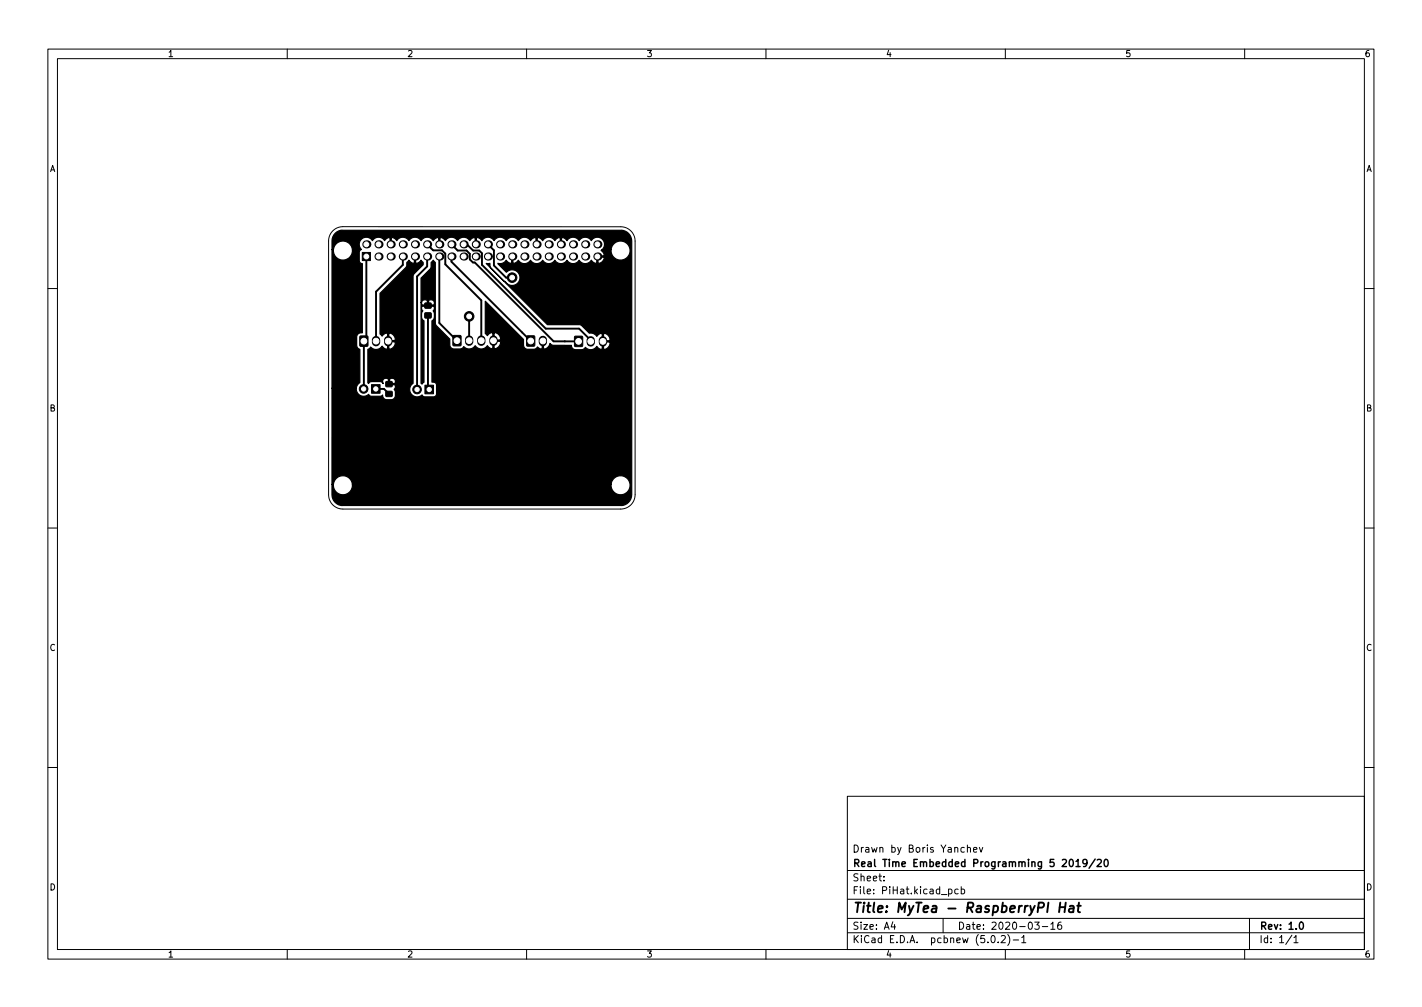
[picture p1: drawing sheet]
<svg xmlns="http://www.w3.org/2000/svg" width="297mm" height="210mm" viewBox="0 0 297 210" stroke-linecap="round" stroke-linejoin="round" font-family="sans-serif">
<defs><g id="words">
<text font-size="2.8" x="178" y="190.6">Title: MyTea - RaspberryPI Hat</text>
<g font-size="2.1">
<text x="178" y="178">Drawn by Boris Yanchev</text>
<text x="178" y="184">Sheet:</text>
<text x="178" y="181">Real Time Embedded Programming 5 2019/20</text>
<text x="178" y="186.7">File: PiHat.kicad_pcb</text>
<text x="178" y="196.9">KiCad E.D.A. pcbnew (5.0.2)-1</text>
<text x="178" y="194.1">Size: A4</text>
<text x="200" y="194.1">Date: 2020-03-16</text>
<text x="263" y="194.1">Rev: 1.0</text>
<text x="263" y="196.9">Id: 1/1</text>
</g>
<g font-size="1.8">
<text x="35" y="11.9">1</text>
<text x="85" y="11.9">2</text>
<text x="135" y="11.9">3</text>
<text x="185" y="11.9">4</text>
<text x="235" y="11.9">5</text>
<text x="285" y="11.9">6</text>
<text x="10.3" y="35.9">A</text>
<text x="285.3" y="35.9">A</text>
<text x="10.3" y="85.9">B</text>
<text x="285.3" y="85.9">B</text>
<text x="10.3" y="135.9">C</text>
<text x="285.3" y="135.9">C</text>
<text x="10.3" y="185.9">D</text>
<text x="285.3" y="185.9">D</text>
<text x="35" y="199.9">1</text>
<text x="85" y="199.9">2</text>
<text x="135" y="199.9">3</text>
<text x="185" y="199.9">4</text>
<text x="235" y="199.9">5</text>
<text x="285" y="199.9">6</text>
</g>
</g></defs>
<g fill="none" stroke="#000" stroke-width=".21">
<path d="M10 10.2h277v190.1h-277zM12 12.2h273v186.1h-273zM60 10.2v2M110 10.2v2M160 10.2v2M210 10.2v2M260 10.2v2M69.5 48.2a2.99 2.99 0 0 1 2.1-.9h58.1a2.99 2.99 0 0 1 3 3v53a3 3 0 0 1-3 3h-58.1a2.99 2.99 0 0 1-3-3v-53a2.99 2.99 0 0 1 .9-2.1zM10 60.2h2M285 60.2h2M10 110.2h2M285 110.2h2"/>
<path d="M10 160.2h2M177 166.3h108v32h-108zM202.1 177.1l.2-.2 .3 .1 .1 .9M202.1 176.4v1.5M203.4 177.4l.7-.1-.1-.3-.4-.1-.2 .2v.8h.6M204.6 176.9l.3 1 .4-1M285 160.2h2M60 198.3v2M110 198.3v2M160 198.3v2M177 194.8h108M177 191.8h108"/>
<path d="M177 187.8h108M177 181.8h108M184.6 183.8v.1M184.6 183v.1M186.5 192.5l-.4 1h1M186.9 193v1M197 191.8v3M198.1 185.7l.5-.1 .3 .3-.2 .7h-.6M200.1 185.7l-.4-.1-.3 .3 .2 .7h.5M200.8 185.7l.4-.1 .3 .3-.1 .7h-.6M200.8 185.1v1.5M207.2 195.4l.2-.1a.8 .8 0 0 1 .5 .8 .8 .8 0 0 1-.5 .7 1 1 0 0 1-.2-1.4z"/>
<path d="M208.5 196.7v.1M209.1 195.5l.6-.2 .3 .5-.9 1h.9M210 198.3v2M210.5 195.1a1.72 1.72 0 0 1 0 2.3M211.6 196.3h1.2M213.4 195.8l.5-.5v1.5M213.4 196.8h.9M216.1 192.5h1l-.5 .6 .4 .1v.7l-.2 .1-.7-.1M217.7 193.5h1.2M219.5 193l.4-.5v1.5M219.5 194h.9M221.6 192.5l-.4 .1a1.01 1.01 0 0 0 0 1.4l.5-.1 .1-.5-.3-.3h-.3l-.3 .3"/>
<path d="M260 198.3v2M261 191.8v6.5M269.9 195.3l-1.3 1.9M270.3 195.8l.4-.5v1.5M270.3 196.8h.8"/>
</g>
<path d="M223.5 179.6l.2-.2a.8 .8 0 0 1 .5 .8 .8 .8 0 0 1-.5 .7l-.2-.1-.2-.4zM224.8 179.9l.4-.5v1.5M228.8 179.4l-1.3 1.9M229.2 179.6l.6-.2 .3 .5-1 1h1M230.8 179.6l.2-.2a.8 .8 0 0 1 .5 .8 .8 .8 0 0 1-.5 .7l-.2-.1-.2-.4zM224.8 180.9h.8M227.1 180.1l-.3 .3h-.3l-.3-.3 .1-.6 .5-.1 .2 .2a.99 .99 0 0 1-.4 1.3h-.3M271.6 192.6l.2-.1a.8 .8 0 0 1 .5 .8 .8 .8 0 0 1-.5 .7 1 1 0 0 1-.2-1.4z" fill="none" stroke="#000" stroke-width=".3"/>
<g fill="none" stroke="#000" stroke-width=".4">
<path d="M76.5 53.6v17.1l-.5 .5v10M84.1 53.6v1.7l-5.6 5.6v10.3M89.2 51l1.3 1.3h1.8l.7 .7v2.2l7.5 7.5v8.4M89.2 53.6v2l-2.1 2.1v23.6M91.8 53.6v13.8l3.7 3.7M94.3 53.6v1l16.6 16.6M94.3 51l1.3 1.3h1.8l.7 .7v1.2l.7 .6h.4l16.4 16.5h5.3M96.8 51h.7l1.3 1.3h1.3l.6 .6v2.4l13.3 13.3h7l2.4 2.4v.3M101.9 51l1.3 1.3v3.1l2.5 2.6h1.3M89.4 65.9v15.2l.3 .2M98 66.1v5M118 71.3h.1"/>
<path d="M120.5 71v.3M78.5 81.2h1.7l1.1 1M221.4 189.4h1.1M221.5 188.5l-.3 2M222.6 188.5l-.2 2M223.5 189.2h.7v1.3M224.3 189.6l-.7 .1a.4 .4 0 0 0-.3 .3 .4 .4 0 0 0 .2 .5l.7-.1M225 189.1h.8M225.4 188.5l-.2 1.7v.2l.4 .1"/>
</g>
<g fill="#000" stroke="#000" stroke-width=".21">
<path d="M75.7 52.7h1.7v1.7h-1.7zM75.2 70.2h1.6v2.1l-1.6-.1zM80.6 79.7h1.3v1h-1.3zM88.8 65.4l1.2-.1v1l-1.2 .1zM88.8 63.3h1.2v1h-1.2zM94.7 70.1h1.6l-.1 2.1-1.6-.1zM110.1 70.2h1.6l-.1 2h-1.6zM120.1 70.3h1.6l-.1 2h-1.6zM77.6 80.3h1.8v1.8h-1.8zM80.6 81.7h1.3v1l-1.3 .1zM88.8 80.4h1.8v1.8h-1.8z"/>
<circle cx="107" cy="58" r="1"/>
<circle cx="98" cy="66.1" r="1"/>
<circle cx="76" cy="81.2" r=".9"/>
<circle cx="87.1" cy="81.3" r=".9"/>
</g>
<path d="M78.5 71v.5M81.1 71v.5M98 70.9v.5M100.5 70.9v.5M103.1 70.9v.5M113.4 71v.4M123.4 71v.5M125.9 71v.5" fill="none" stroke="#000" stroke-width="1.7"/>
<g fill="#000">
<circle cx="76.5" cy="51" r=".85"/>
<circle cx="79.1" cy="51" r=".85"/>
<circle cx="79.1" cy="53.6" r=".85"/>
<circle cx="81.6" cy="53.6" r=".85"/>
<circle cx="81.6" cy="51" r=".85"/>
<circle cx="84.1" cy="53.6" r=".85"/>
<circle cx="84.1" cy="51" r=".85"/>
<circle cx="86.7" cy="53.6" r=".85"/>
<circle cx="86.7" cy="51" r=".85"/>
<circle cx="89.2" cy="53.6" r=".85"/>
<circle cx="89.2" cy="51" r=".85"/>
<circle cx="91.8" cy="51" r=".85"/>
<circle cx="91.8" cy="53.6" r=".85"/>
<circle cx="94.3" cy="51" r=".85"/>
<circle cx="94.3" cy="53.6" r=".85"/>
<circle cx="96.8" cy="53.6" r=".85"/>
<circle cx="96.8" cy="51" r=".85"/>
<circle cx="99.4" cy="53.6" r=".85"/>
<circle cx="99.4" cy="51" r=".85"/>
<circle cx="101.9" cy="53.6" r=".85"/>
<circle cx="101.9" cy="51" r=".85"/>
<circle cx="104.5" cy="51" r=".85"/>
<circle cx="104.5" cy="53.6" r=".85"/>
<circle cx="107" cy="53.6" r=".85"/>
<circle cx="107" cy="51" r=".85"/>
<circle cx="109.5" cy="53.6" r=".85"/>
<circle cx="109.5" cy="51" r=".85"/>
<circle cx="112.1" cy="53.6" r=".85"/>
<circle cx="112.1" cy="51" r=".85"/>
<circle cx="114.6" cy="51" r=".85"/>
<circle cx="114.6" cy="53.6" r=".85"/>
<circle cx="117.2" cy="53.6" r=".85"/>
<circle cx="117.2" cy="51" r=".85"/>
<circle cx="119.7" cy="53.6" r=".85"/>
<circle cx="119.7" cy="51" r=".85"/>
<circle cx="122.2" cy="51" r=".85"/>
<circle cx="122.2" cy="53.6" r=".85"/>
<circle cx="124.8" cy="51" r=".85"/>
<circle cx="124.8" cy="53.6" r=".85"/>
</g>
<path d="M70 48.7l.7-.5 .8-.1h58.3a2.27 2.27 0 0 1 2.2 2.3l-.1 53.3a2.22 2.22 0 0 1-2.2 1.8l-58.2 .1a2.24 2.24 0 0 1-2.2-2.3v-2.2h.3a1.99 1.99 0 0 0 2 2.2 1.99 1.99 0 0 0 2-2.2h54v.4a1.99 1.99 0 0 0 3.1 1.5 1.99 1.99 0 0 0 0-3.4 1.99 1.99 0 0 0-3.1 1.5h-54l-.1-.4a1.99 1.99 0 0 0-2.1-1.4 1.99 1.99 0 0 0-1.8 1.8h-.3l.1-20h5v.3a1.54 1.54 0 0 0 1 1.3 1.54 1.54 0 0 0 1.6-.4l.2 .3 .4 .1h1.8l.5-.1a.89 .89 0 0 0 .9 .9l1.2-.1 .4-.3 .2-.5v-.8l-.3-.5 .3-.3v-.5l-.2-.2h-1.3v-1.2h.3v1h1l.2-.2a.71 .71 0 0 0-.6-.9h-.5l-.1 .1-1-.1a.65 .65 0 0 0-.3 1.1l-.7-.4h-1.9l-.5 .4-.2-.1v-7.1l.6-.4a1.5 1.5 0 0 0 2.4-.2l.3 .3a.6 .6 0 0 0 .9 .2v-1.4h.2v1.4l.3 .1 .8-.5a.86 .86 0 0 0 .1-1h-1.5l.1-1.7h.2v1.4h1.2l.2-.2-.1-.3-.4-.8a.89 .89 0 0 0-1.1-.1 .93 .93 0 0 0-1.2 .5l-.4-.5v-8.4l5.3-5.4 .3-.4v-.7l.4-.5 .5 .5 .4 .2 .3-.1v-1.5h.2v1.5a.96 .96 0 0 0 1.2-.6l.4 .5v.5l-1.9 1.8-.2 .6v22.3l-.2 .1a1.54 1.54 0 0 0-.1 2.2 1.54 1.54 0 0 0 2.2 .2l.4 .4h2a.64 .64 0 0 0 .6-.7v-1.9a.74 .74 0 0 0-1-.5v-12.8l.5-.6v-1l-.2-.5 .2-.3v-.5l-.1-.2h-2.4l-.1 .2v.5l.2 .3-.2 .5v1l.5 .6v12.8l-.4 .4-.2-.2v-16.8l.2 .5h1.1v-.9h.2v.9h1.1a.65 .65 0 0 0-.4-1.1h-.5l-.2 .2-1-.2-.5 .6v-5.1l1.9-2 .2-1.3 .4-.5 .4 .5v12.8l.3 .4 2.8 2.8v1.2a.89 .89 0 0 0 .8 .9l1.5-.1 .6-.4a1.51 1.51 0 0 0 2.4-.2 1.51 1.51 0 0 0 2.5 0l.3 .3a.6 .6 0 0 0 .9 .2v-1.4h.2v1.4l.3 .1 .8-.5a.86 .86 0 0 0 .1-1h-1.5l.1-1.7h.2v1.4h1.2l.2-.2-.1-.3-.5-.8a.89 .89 0 0 0-1-.1 .93 .93 0 0 0-1.2 .5l-.4-.5v-6.7l8 8v1.1a.89 .89 0 0 0 .8 .9h1.5l.6-.5 .1 .2a.6 .6 0 0 0 .9 .2v-1.7h.2v1.7l.3 .1 .8-.5 .3-.7 .7 .4h3.8a.89 .89 0 0 0 .8 .9h1.5l.6-.4a1.51 1.51 0 0 0 2.4-.3l.3 .4a.6 .6 0 0 0 .8 .1v-1.4h.3v1.4l.3 .2 .7-.5a.86 .86 0 0 0 .2-1.1h-1.5v-1.7h.3v1.5h1.2l.1-.3v-.3l-.5-.7a.89 .89 0 0 0-1.1-.2 .93 .93 0 0 0-1.1 .5 1.5 1.5 0 0 0-1.6-.6l-1.5-1.6-.5-.2h-6.8l-12.7-12.8h.7l.2 .9 2.9 2.8a1.91 1.91 0 0 0 2.4 .7 1.64 1.64 0 0 0 .5-2.4 1.64 1.64 0 0 0-2.5-.1l-1.8-1.9a1.46 1.46 0 0 0 1.7-.7l.3 .4a.67 .67 0 0 0 .9 .2v-1.5h.3l-.1 1.5 .4 .1 .8-.6a1.49 1.49 0 0 0 2.5-.1 1.49 1.49 0 0 0 2.6 0 1.49 1.49 0 0 0 2.5 0 1.49 1.49 0 0 0 2.5 0 1.49 1.49 0 0 0 2.6 0 1.49 1.49 0 0 0 2.5 0l.3 .4a.67 .67 0 0 0 .9 .2v-1.2h.2v1.2l.2 .1 .7-.3 .4-.8-.1-.2h-1.5l.1-.3h1.4a.9 .9 0 0 0-.5-1.1l.2-.2h1.8v.4a1.99 1.99 0 0 0 3.1 1.5 1.99 1.99 0 0 0 0-3.4 1.99 1.99 0 0 0-3.1 1.5h-1.8a1.49 1.49 0 0 0-.1-2.3 1.49 1.49 0 0 0-2.2 .4 1.49 1.49 0 0 0-2.5 0 1.49 1.49 0 0 0-2.6 .1l-.2-.4a.67 .67 0 0 0-.9-.2v1.5l-.3-.1v-1.4l-.3-.1-.8 .6a1.49 1.49 0 0 0-2.5 .1l-.3-.4a.67 .67 0 0 0-.9-.2v1.5l-.3-.1 .1-1.4-.4-.1-.8 .6a1.49 1.49 0 0 0-2.5 0 1.49 1.49 0 0 0-2.6 0 1.49 1.49 0 0 0-2.5 0 1.49 1.49 0 0 0-2.5 .1l-.3-.4a.67 .67 0 0 0-.9-.2v1.5l-.3-.1 .1-1.4-.4-.1-.8 .6a1.49 1.49 0 0 0-2.5 0 1.49 1.49 0 0 0-2.6 .1l-.2-.4a.67 .67 0 0 0-.9-.2v1.5l-.3-.1v-1.4l-.3-.1-.8 .6a1.49 1.49 0 0 0-2.5 0 1.49 1.49 0 0 0-2.6 0 1.49 1.49 0 0 0-2.5 .1l-.3-.4a.67 .67 0 0 0-.9-.2v1.5l-.2-.1v-1.4l-.4-.1-.8 .6a1.49 1.49 0 0 0-2.5 0 1.49 1.49 0 0 0-2.2-.3 1.49 1.49 0 0 0-.1 2.2l-.4 .5-.1 1.8a.64 .64 0 0 0 .7 .6v14.5h-.3a.89 .89 0 0 0-.9 .9v1.9l.3 .4 .4 .2v7l-.6 .6-.2 .6h-5v-29h.2v.4a1.99 1.99 0 0 0 3.1 1.5 1.99 1.99 0 0 0 0-3.4 1.99 1.99 0 0 0-3.1 1.5h-.2v-2.2z" fill="#000" stroke="#000" stroke-width=".25"/>
<g fill="#fff" stroke="#fff" stroke-width=".21">
<circle cx="98" cy="66.1" r=".5"/>
<circle cx="107" cy="58" r=".5"/>
<circle cx="89.7" cy="81.3" r=".45"/>
<circle cx="87.1" cy="81.3" r=".45"/>
<circle cx="76" cy="81.2" r=".45"/>
<circle cx="78.5" cy="81.2" r=".45"/>
<circle cx="129.6" cy="101.3" r="1.35"/>
<circle cx="71.6" cy="101.3" r="1.35"/>
<circle cx="129.6" cy="52.3" r="1.35"/>
<circle cx="76" cy="71.2" r=".6"/>
<circle cx="78.5" cy="71.2" r=".6"/>
<circle cx="81.1" cy="71.2" r=".6"/>
<circle cx="95.5" cy="71.1" r=".6"/>
<circle cx="98" cy="71.1" r=".6"/>
<circle cx="100.5" cy="71.1" r=".6"/>
<circle cx="103.1" cy="71.1" r=".6"/>
<circle cx="76.5" cy="53.6" r=".5"/>
<circle cx="76.5" cy="51" r=".5"/>
<circle cx="79.1" cy="53.6" r=".5"/>
<circle cx="79.1" cy="51" r=".5"/>
<circle cx="81.6" cy="53.6" r=".5"/>
<circle cx="81.6" cy="51" r=".5"/>
<circle cx="84.1" cy="53.6" r=".5"/>
<circle cx="84.1" cy="51" r=".5"/>
<circle cx="86.7" cy="53.6" r=".5"/>
<circle cx="86.7" cy="51" r=".5"/>
<circle cx="89.2" cy="53.6" r=".5"/>
<circle cx="89.2" cy="51" r=".5"/>
<circle cx="91.8" cy="53.6" r=".5"/>
<circle cx="91.8" cy="51" r=".5"/>
<circle cx="94.3" cy="53.6" r=".5"/>
<circle cx="94.3" cy="51" r=".5"/>
<circle cx="96.8" cy="53.6" r=".5"/>
<circle cx="96.8" cy="51" r=".5"/>
<circle cx="99.4" cy="53.6" r=".5"/>
<circle cx="99.4" cy="51" r=".5"/>
<circle cx="101.9" cy="53.6" r=".5"/>
<circle cx="101.9" cy="51" r=".5"/>
<circle cx="104.5" cy="53.6" r=".5"/>
<circle cx="104.5" cy="51" r=".5"/>
<circle cx="107" cy="53.6" r=".5"/>
<circle cx="107" cy="51" r=".5"/>
<circle cx="109.5" cy="53.6" r=".5"/>
<circle cx="109.5" cy="51" r=".5"/>
<circle cx="112.1" cy="53.6" r=".5"/>
<circle cx="112.1" cy="51" r=".5"/>
<circle cx="114.6" cy="53.6" r=".5"/>
<circle cx="114.6" cy="51" r=".5"/>
<circle cx="117.2" cy="53.6" r=".5"/>
<circle cx="117.2" cy="51" r=".5"/>
<circle cx="119.7" cy="53.6" r=".5"/>
<circle cx="119.7" cy="51" r=".5"/>
<circle cx="122.2" cy="53.6" r=".5"/>
<circle cx="122.2" cy="51" r=".5"/>
<circle cx="124.8" cy="53.6" r=".5"/>
<circle cx="124.8" cy="51" r=".5"/>
<circle cx="125.9" cy="71.3" r=".6"/>
<circle cx="123.4" cy="71.3" r=".6"/>
<circle cx="120.9" cy="71.3" r=".6"/>
<circle cx="110.9" cy="71.2" r=".6"/>
<circle cx="113.4" cy="71.2" r=".6"/>
<circle cx="71.6" cy="52.3" r="1.35"/>
</g>
<use href="#words"/>
</svg>
